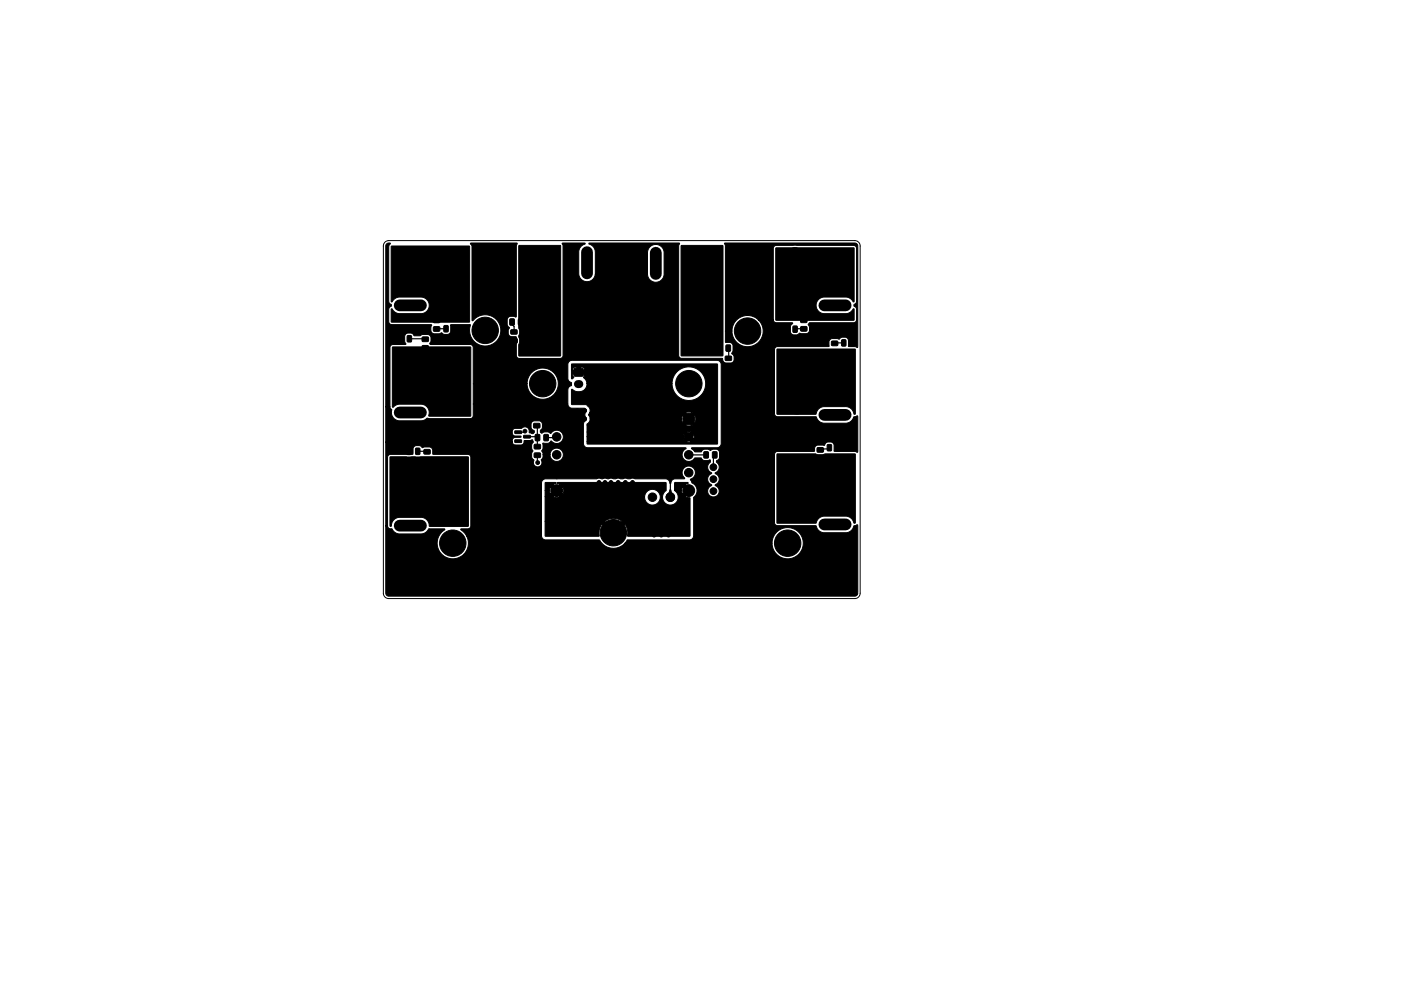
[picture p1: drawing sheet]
<svg xmlns="http://www.w3.org/2000/svg" width="297mm" height="210mm" viewBox="0 0 297 210" stroke-linecap="round" stroke-linejoin="round" font-family="sans-serif">
<path d="M81.6 51.4l.8-.4h98.8a1.14 1.14 0 0 1 1.2 1.2v73.7a1.14 1.14 0 0 1-1.2 1.1h-98.8a1.14 1.14 0 0 1-1.1-1.1v-73.7z" fill="none" stroke="#000" stroke-width=".21"/>
<g fill="#000" stroke="#000" stroke-width=".21">
<path d="M81.9 51.8l.5-.2 .4 .1-.4 .6v11.6l.1 .4 .5 .4v.3l-.5 .3-.1 .3v2.6l.2 .5 .5 .2h8.3l.1 .1-.1 .4v.8l.2 .5 .4 .1h1.1l.6-.2 .6 .4 .7-.1 .4-.2 .2-.3v-1.5l4-.1 .1 .2a3.3 3.3 0 0 0 3.5 4.3 3.3 3.3 0 0 0 2.6-4.9 3.3 3.3 0 0 0-5.6-.3l-.1-.2v-15.6l-.3-.7h9.8l-.1 .6v15l-.2 .1-.4-.2-.9 .1-.5 .6 .1 1.1 .4 .7-.2 .4v1l.6 .4h1l.3 .6-.2 1.1v2.6l.6 .3h8.6l.4-.1 .3-.5v-23.2l-.2-.6h4.8l.1 .1a2.04 2.04 0 0 0-1.4 1.7v4.7a1.76 1.76 0 0 0 1.7 1.7 1.76 1.76 0 0 0 1.8-1.6h11.1a1.76 1.76 0 0 0 1.7 1.7 1.76 1.76 0 0 0 1.8-1.7v-4.8a1.76 1.76 0 0 0-1.8-1.5 1.76 1.76 0 0 0-1.7 1.6v4.7h-11.1v-4.8a1.97 1.97 0 0 0-1.4-1.7l.2-.1h19.1l-.2 .6v23.2l.3 .5 8.9 .1 .2 .6 .4 .3h1.5l.4-.6v-.8l-.5-.5 .3-.5v-1.2l-.4-.6h-1.1l-.1-.2v-2.3h1.4a3.3 3.3 0 0 0 4.6 3.1 3.3 3.3 0 0 0 1-5.5h3.2l.1 .5 .5 .2h3.4v.2l-.4 .5v1.3a1.22 1.22 0 0 0 1.9 .2l1.4 .1 .6-.3 .1-1-.2-.7 .3-.3h9.3l.5-.3 .1-2.7-.6-.6 .1-.3 .4-.3 .1-.4v-11.2a.65 .65 0 0 0-.6-.6h-16.4a.65 .65 0 0 0-.6 .6v15.1h-3.2l-1.2-.7a3.3 3.3 0 0 0-2.3 .1h-.1a3.3 3.3 0 0 0-2 3h-1.4v-18l-.1-.6h27.5a.63 .63 0 0 1 .7 .6l-.1 21.5-1.9-.2-.1-1.5a1.19 1.19 0 0 0-1.7-.2l-.2 .2-1.4-.2-.5 .2-.2 .4-.1 1.1h-10.9l-.3 .2-.2 .3v14l.5 .4h8.2a1.86 1.86 0 0 0 1.7 1.4h4.7a2.07 2.07 0 0 0 1.7-1.4l.6-.2 .2 .1-.1 7.6-.6-.1h-4.3l-.1-1.4a1.1 1.1 0 0 0-1.8-.3l-.2 .4-1.4-.1-.4 .2-.2 .3-.2 .9h-7.8l-.4 .2-.2 .4 .1 14.8 .5 .3 8.3 .1a1.76 1.76 0 0 0 1.6 1.4h4.7a1.96 1.96 0 0 0 1.7-1.5l.6-.2 .2 .2v14.4a.63 .63 0 0 1-.7 .6h-98.8a.63 .63 0 0 1-.6-.7v-14.2h.4a.65 .65 0 0 0 .7 .6h.2a1.87 1.87 0 0 0 1.6 1.1h4.6a2.07 2.07 0 0 0 1.7-1.1h3.2l.1 .2a3.3 3.3 0 0 0-1.2 4.5 3.3 3.3 0 0 0 4.5 1.2 3.3 3.3 0 0 0 1.3-4.4h15.9l.3 .6 .6 .2h11.3a3.6 3.6 0 0 0 2.9 1.8 3.4 3.4 0 0 0 2.6-1.1h31.2a3.3 3.3 0 0 0 4.8 3 3.3 3.3 0 0 0 .4-5.7 3.3 3.3 0 0 0-5.2 2.4v.3h-31.2l.6-.7h13.1l.5-.1 .4-.7v-8.1l.5-.7a1.92 1.92 0 0 0-.9-2.6l-.3-.6a1.45 1.45 0 0 0 .9-2.1 1.45 1.45 0 0 0-2.3-.4 1.45 1.45 0 0 0 .2 2.3l-2.3 .1-.4 .3-.4 .7-.4-.8-.6-.2h-6.5l-.4-.2-.6 .2-.9-.2-.6 .2-.9-.2-.7 .2-1.1-.2-.6 .2-.6-.2-.7 .2-.6-.2-.4 .2h-11l-.5 .3-.2 .6v11.2h-15.9l-1.2-1.4 1.8-.2 .3-.5v-14.8l-.6-.4h-7.3l-.2-1.1-.4-.4h-1.8a1.2 1.2 0 0 0-1.8-.1l-.2 1.6h-4.7l-.4 .1-.2 .3v14.8h-.4v-17.8h26.8l.4 .6h1.5l.5-.2 .2-.7h1.2l.4-.2 .2 .2a.44 .44 0 0 1-.2 .7l-.1 1 .3 .4-.3 .6v.8l.5 .5a1.18 1.18 0 0 0 .5 1.5 .97 .97 0 0 0 1.1-.4 .97 .97 0 0 0 0-1.1l.3-.3v-.7h1.5a1.41 1.41 0 0 0 2 1.3 1.41 1.41 0 0 0 .3-2.4 1.41 1.41 0 0 0-2.3 .8v.3h-1.5l-.2-.8 .2-.5v-1.2h1.1l.7-.4 .8 .5a1.43 1.43 0 0 0 1.7-1 1.43 1.43 0 0 0-.9-1.8 1.43 1.43 0 0 0-1.8 .7l-.5-.4-.8 .1-.5 .2-.3-.2v-.4l.4-.6v-.8l-.3-.5-.4-.1h-1.1l-.4 .3-.2 .3v.8l.3 .5 .4 .2v.3l-.3 .3-.8-.2a.94 .94 0 0 0-.5-1.1 .94 .94 0 0 0-1.1 .2h-1.4l-.4 .2-.2 .9 .3 .4 1.5 .1 .1 .2-1.6 .2-.3 .4v.5h-26.8v-7.5h.9l.4 .6a1.81 1.81 0 0 0 1.6 2.4h4.8l1.1-.6 .4 .1h8.9l.4-.5v-2.6h20.1l.2 .6 .4 .3h2.9l.4 .3v.4a.97 .97 0 0 0-.2 1.2l.2 .5-.5 .6-.1 .4v4.1l.2 .6 .4 .2 21 .1 .2 .1a1.46 1.46 0 0 0-.5 2.4 1.46 1.46 0 0 0 2.4-.4h1.2l.7 .6 1.3-.1a.68 .68 0 0 1-.4 .9 1.35 1.35 0 0 0 .7 1.9 1.36 1.36 0 0 0-.9 1.3 1.36 1.36 0 0 0 .9 1.2 1.26 1.26 0 0 0-.9 1.7 1.26 1.26 0 0 0 1.8 .7 1.26 1.26 0 0 0 .4-1.9l-.6-.5a1.36 1.36 0 0 0 .9-1.2 1.36 1.36 0 0 0-.9-1.3 1.35 1.35 0 0 0 .3-2.4v-.2l.5-.4 .2-.4-.1-1.1-.4-.5-1-.1-.5 .3-.5-.3h-.8l-.7 .6h-1.2l-.8-.8 .1-.1h5.5l.4-.3 .3-.3v-17.1l-.1-.4-.3-.3-.5-.2-30.9 .1-.5 .2-.2 .5v3.1a.89 .89 0 0 0 .7 .8l.1 .7-.6 .3-.2 .4v3.2h-20.1v-4.3h11.4l.1 .3a3.3 3.3 0 0 0 5.1 2.4 3.3 3.3 0 0 0-.3-5.6 3.3 3.3 0 0 0-4.9 2.9h-11.4v-7.7a.65 .65 0 0 0-.6-.6h-8.4l-.2-.2 .3-.5v-.8l-.5-.6h-1.3l-.5 .2h-1.2l-.2-.1a1.19 1.19 0 0 0-1.7-.1l-.2 .3v1.1l.2 .7h-2.8l-.5 .5v12.7h-.9v-34.1zM83 52.2h16.5l.1 16-.2 .2h-16.3l-.2-.2 .1-2.7a2.47 2.47 0 0 0 1.7 1h4.6a1.76 1.76 0 0 0 1.7-1.7 1.76 1.76 0 0 0-1.7-1.8h-4.6a1.95 1.95 0 0 0-1.6 1.1l-.2-.2zM110 52.1h8.9l-.1 23.4h-8.8v-2.4l.2-.5v-.7l-.2-.4 .2-.8v-.7l-.2-.4zM144.4 52.1h8.9l-.1 23.4-8.8-.1zM164.5 52.6h16.5l.1 11.3-.1 .2a2.03 2.03 0 0 0-1.6-1.1h-4.7a1.76 1.76 0 0 0-1.7 1.8 1.76 1.76 0 0 0 1.7 1.7h4.7a1.95 1.95 0 0 0 1.6-1l.1 .1v2.2l-.1 .2-16.5-.1zM84.5 71.2h.7l.2 .1v1l-.1 .3h-.6l-.3-.2zM86.4 71.2h.6l.3 .1v1l-.2 .3h-.6l-.2-.2zM89.5 71.5h1.2l.2 .2v.6l-.3 .2h-1l-.1-.3zM89.5 73.4l1.2-.1 .2 .2v.7l-.3 .1h-1l-.1-.2zM91.9 69.4l1.2-.1 .2 .2-.1 .7-.2 .1h-1l-.1-.2zM91.9 67.5h1.2l.2 .2-.1 .6-.2 .2h-1l-.1-.3zM94.2 69.1l.6-.1 .2 .2 .1 1-.2 .2h-.6l-.2-.1z"/>
<path d="M96 69.1l.7-.1 .2 .2v1l-.1 .2h-.6l-.2-.1zM83.2 73.7h16.6v14.6h-8.9a1.89 1.89 0 0 0-1.6-2.5h-4.8l-1.3 .6zM108.1 67.7l.7-.1 .3 .2v1l-.2 .2h-.6l-.2-.1zM108.3 70h1.2l.2 .2-.1 .6-.2 .1h-1l-.1-.2zM108.3 71.9l1.2-.1 .2 .3-.1 .5-.2 .2h-1l-.1-.3zM109.9 67.7l.7-.1 .3 .2v1l-.2 .2h-.6l-.2-.1zM121.8 78.2h1.8v1.6h-1.8zM121.2 77.3l30.9-.1v17h-27.5l-.1-.1v-.4h21l.6 .1 .4-.1-.5-.5-.5 .5h-21v-1h20.4l.1 .5 .5-.5h1.1l.5 .5 .1-.5-.1-.5-.5 .5h-1.1l-.5-.5-.1 .5h-20.4v-1h21l.5 .4 .5-.4-.6-.2-.4 .2h-21v-1.5h20.8a1.43 1.43 0 0 0 1.5 0l-.8-.8-.7 .8h-20.8v-.2l.4-.4 .2-.7h19.4l.2 .7 .8-.7h1.1l.7 .7a1.43 1.43 0 0 0 .1-1.4l-.8 .7h-1.1l-.8-.8-.2 .8h-19.4l-.3-.9 .2-.4h20.3l.7 .7 .8-.7-.9-.2-.6 .2h-20.3a1.29 1.29 0 0 0-.5-1.6v-.2h-3.3v-3.2l.8 .4 .9 .1a1.6 1.6 0 0 0 1.5-1.7h18.1v.4a3.6 3.6 0 0 0 5.5 2.6 3.6 3.6 0 0 0-.3-6.1 3.6 3.6 0 0 0-5.2 3.1h-18.1l-.1-.6-.6-.7 .2-.7h-2.5l.3 .7-.5 .3v-1.8h2.7v-.3l-.2-.4h-.6v.7h-.8v-.7h-.4l-.4 .2-.1 .5h-.2zM152.1 73.2h.7l.3 .1v1l-.2 .2-.6 .1-.2-.2zM153.8 75.6l1.2-.1 .1 .3v.6l-.2 .1h-1l-.2-.2zM153.8 77.5l1.2-.1 .1 .3v.5l-.2 .2h-1l-.2-.3zM154 73.2h.7l.2 .1v1l-.1 .2-.7 .1-.2-.2z"/>
<path d="M166.3 69.2l.6-.1 .3 .2v1l-.2 .2h-.5l-.3-.1zM168.2 69.2l.6-.1 .2 .2 .1 1-.2 .2h-.6l-.2-.1zM169.8 69.3h1.2l.1 .2v.6l-.2 .2h-1l-.2-.3zM169.8 67.5h1.2l.1 .2v.6l-.2 .2-1-.1-.2-.2zM176.3 72.4h1.2l.2 .2-.1 .6-.2 .2-1-.1-.1-.2zM176.3 74.2h1.2l.2 .2-.1 .6-.2 .2h-1l-.1-.3zM178.5 72.1l.6-.1 .3 .2v1l-.2 .2h-.5l-.3-.1zM180.4 72.1l.6-.1 .2 .2 .1 1-.2 .2h-.6l-.2-.1zM164.7 74.1h16.6l.1 13.7-.3 .1a1.87 1.87 0 0 0-1.7-1.6h-4.7a1.95 1.95 0 0 0-1.8 1.6l-8.2-.1zM82.7 97h16.6v14.6l-8.2 .1a2.4 2.4 0 0 0-1.1-1.7l-.7-.2h-4.6a1.86 1.86 0 0 0-1.8 1.9l-.2-.1zM86.3 95.1l.6-.1 .3 .2v1l-.2 .2h-.6l-.2-.1zM88.2 95.1l.6-.1 .2 .2 .1 1-.2 .2h-.6l-.2-.1z"/>
<path d="M89.9 95.4h1.2l.1 .2v.6l-.2 .2-1-.1-.2-.2zM89.9 97.2h1.2l.1 .2v.6l-.2 .2h-1l-.2-.3zM109.2 93.3h1.3l.1 .5-1.4 .1zM109.2 91.4h1.3l.1 .5-1.4 .1zM111 92.4h1.4l.1 .5h-1.4zM113.5 92.2l.7-.1 .3 .2v1l-.2 .2h-.6l-.2-.1zM113.2 88h1.1l.2 .2v.6l-.3 .2h-.9l-.2-.3zM113.2 89.9l1.1-.1 .2 .2v.7l-.3 .1h-.9l-.2-.2zM113.3 94.3h1.2l.1 .2v.6l-.2 .2h-1l-.2-.3zM113.3 96.1h1.2l.1 .2v.6l-.2 .2h-1l-.2-.3zM115.3 92.2l.8-.1 .2 .2v1l-.2 .2h-.6l-.2-.1zM149.3 95.9l.7-.1 .2 .2v1l-.1 .2h-.7l-.2-.1z"/>
<path d="M151.1 95.9l.7-.1 .2 .2v1l-.1 .2h-.6l-.3-.1zM164.7 96.3h8.2l.4 .2h1.1l.5-.2h6.4l.1 14.6-.2 .1-.2-.1a1.76 1.76 0 0 0-1.6-1.4h-4.7a1.95 1.95 0 0 0-1.8 1.5l-8.2-.1zM173.3 95h1.2l.1 .2v.6l-.2 .2-1-.1-.2-.2zM173.3 96.8h1.2l.1 .2v.6l-.2 .2h-1l-.2-.3zM175.4 94.4l.7-.1 .2 .1v1l-.1 .3h-.6l-.2-.2zM177.3 94.4l.7-.1 .2 .1v1l-.1 .3h-.6l-.2-.2zM115.6 102.4h2.3v.2l-.6 .2 .7 .7 .8-.7-.6-.2 .1-.2h22.8l.1 .1v1.6a1.68 1.68 0 0 0-.3 2.5 1.68 1.68 0 0 0 2.5 0 1.68 1.68 0 0 0-.4-2.5h1.5l.2 .7 .8-.7-.8-.8-.2 .8h-1.5v-1.7h2.9l-.1 .2-.5 .2 1 1v.6l-1 1 1 .3v8h-13.3a3.1 3.1 0 0 0-.6-2.5l-2.3 2.3-2.5-2.3a3.4 3.4 0 0 0-.6 2.6h-11.3l-.1-.1v-3.1h12.6l1.8 1.9 1.9-1.9a3 3 0 0 0-3.7 0h-12.6v-5.2h1.7l.8 .2 18.6-.1v.3a1.67 1.67 0 0 0 2.6 1 1.67 1.67 0 0 0-.2-2.8 1.67 1.67 0 0 0-2.4 1.5h-18.1l.2-.1-.8-.8-.7 .8h-1.7v-1.3h.9l.2 .7 .8-.7h1.1l.7 .7a1.48 1.48 0 0 0 0-1.5l-.7 .8h-1.1l-.8-.8-.2 .8h-.9zM142 103.9h.2l.2 .5 .5 .6 .1 .5-.2 .6-.7 .3-.6-.3-.3-.6 .2-.5 .5-.5z"/>
<circle cx="95.2" cy="53.9" r="1.39"/>
<circle cx="95.2" cy="57.3" r="1.39"/>
<circle cx="105.2" cy="53.9" r="1.39"/>
<circle cx="105.2" cy="57.3" r="1.39"/>
<circle cx="158.6" cy="53.9" r="1.39"/>
<circle cx="158.6" cy="57.3" r="1.39"/>
<circle cx="168.5" cy="53.9" r="1.39"/>
<circle cx="168.5" cy="57.3" r="1.39"/>
<circle cx="95" cy="75.3" r="1.39"/>
<circle cx="95" cy="78.7" r="1.39"/>
<circle cx="95.3" cy="61.5" r="1.39"/>
<circle cx="95.3" cy="64.9" r="1.39"/>
<circle cx="102.9" cy="70.1" r="2.8"/>
<circle cx="104.9" cy="75.3" r="1.39"/>
<circle cx="104.9" cy="78.7" r="1.39"/>
<circle cx="105.2" cy="61.5" r="1.39"/>
<circle cx="105.2" cy="64.9" r="1.39"/>
<circle cx="115.4" cy="70.2" r="1.39"/>
<circle cx="115.4" cy="62.7" r="1.39"/>
<circle cx="115.4" cy="66.1" r="1.39"/>
<circle cx="115.4" cy="73.6" r="1.39"/>
<circle cx="125.3" cy="70.2" r="1.39"/>
<circle cx="125.3" cy="62.7" r="1.39"/>
<circle cx="125.3" cy="73.6" r="1.39"/>
<circle cx="125.3" cy="66.1" r="1.39"/>
<circle cx="138" cy="65.9" r="1.39"/>
<circle cx="138" cy="62.5" r="1.39"/>
<circle cx="138" cy="73.4" r="1.39"/>
<circle cx="138" cy="70" r="1.39"/>
<circle cx="148" cy="65.9" r="1.39"/>
<circle cx="148" cy="62.5" r="1.39"/>
<circle cx="148" cy="73.4" r="1.39"/>
<circle cx="148" cy="70" r="1.39"/>
<circle cx="158.5" cy="70.2" r="2.8"/>
<circle cx="158.6" cy="61.5" r="1.39"/>
<circle cx="158.6" cy="64.9" r="1.39"/>
<circle cx="159" cy="78.9" r="1.39"/>
<circle cx="159" cy="75.5" r="1.39"/>
<circle cx="168.5" cy="61.5" r="1.39"/>
<circle cx="168.5" cy="64.9" r="1.39"/>
<circle cx="169" cy="78.9" r="1.39"/>
<circle cx="169" cy="75.5" r="1.39"/>
<circle cx="94.8" cy="98.8" r="1.39"/>
<circle cx="95" cy="83" r="1.39"/>
<circle cx="95" cy="86.4" r="1.39"/>
<circle cx="104.7" cy="98.8" r="1.39"/>
<circle cx="104.9" cy="83" r="1.39"/>
<circle cx="104.9" cy="86.4" r="1.39"/>
<circle cx="111.3" cy="91.5" r=".4"/>
<circle cx="114" cy="98.1" r=".4"/>
<circle cx="115.1" cy="81.4" r="2.8"/>
<circle cx="118" cy="92.7" r=".9"/>
<circle cx="118" cy="96.5" r=".9"/>
<circle cx="118" cy="88.9" r=".9"/>
<circle cx="119.6" cy="88.6" r=".4"/>
<circle cx="119.6" cy="87.1" r=".4"/>
<circle cx="119.6" cy="90.2" r=".4"/>
<circle cx="120.9" cy="87.1" r=".4"/>
<circle cx="122.4" cy="87.1" r=".4"/>
<circle cx="124" cy="88.9" r=".4"/>
<circle cx="124" cy="87.1" r=".4"/>
<circle cx="144.5" cy="90.9" r=".4"/>
<circle cx="146" cy="92.7" r=".9"/>
<circle cx="146" cy="96.5" r=".9"/>
<circle cx="146" cy="88.9" r="1.25"/>
<circle cx="146" cy="81.4" r="2.8"/>
<circle cx="146" cy="90.9" r=".4"/>
<circle cx="147.6" cy="90.9" r=".4"/>
<circle cx="149.6" cy="89.7" r=".4"/>
<circle cx="149.6" cy="88.4" r=".4"/>
<circle cx="151.3" cy="99.1" r=".72"/>
<circle cx="159" cy="83" r="1.39"/>
<circle cx="159" cy="86.4" r="1.39"/>
<circle cx="159.6" cy="98" r="1.39"/>
<circle cx="169" cy="83" r="1.39"/>
<circle cx="169" cy="86.4" r="1.39"/>
<circle cx="169.5" cy="98" r="1.39"/>
<circle cx="94.8" cy="106.3" r="1.39"/>
<circle cx="94.8" cy="109.7" r="1.39"/>
<circle cx="94.8" cy="102.2" r="1.39"/>
<circle cx="96" cy="115.2" r="2.8"/>
<circle cx="104.7" cy="106.3" r="1.39"/>
<circle cx="104.7" cy="109.7" r="1.39"/>
<circle cx="104.7" cy="102.2" r="1.39"/>
<circle cx="118" cy="104.1" r="1.25"/>
<circle cx="119.6" cy="111" r=".4"/>
<circle cx="119.6" cy="106.9" r=".4"/>
<circle cx="119.6" cy="108.2" r=".4"/>
<circle cx="119.6" cy="112.5" r=".4"/>
<circle cx="119.6" cy="109.5" r=".4"/>
<circle cx="121.2" cy="112.5" r=".4"/>
<circle cx="121.2" cy="109.5" r=".4"/>
<circle cx="121.2" cy="108.2" r=".4"/>
<circle cx="121.2" cy="111" r=".4"/>
<circle cx="121.2" cy="106.9" r=".4"/>
<circle cx="122.7" cy="112.5" r=".4"/>
<circle cx="122.7" cy="108.2" r=".4"/>
<circle cx="122.7" cy="106.9" r=".4"/>
<circle cx="122.7" cy="109.5" r=".4"/>
<circle cx="122.7" cy="111" r=".4"/>
<circle cx="127" cy="103.9" r=".4"/>
<circle cx="127" cy="105.4" r=".4"/>
<circle cx="127" cy="102.4" r=".4"/>
<circle cx="128.3" cy="102.4" r=".4"/>
<circle cx="128.3" cy="103.9" r=".4"/>
<circle cx="128.3" cy="105.4" r=".4"/>
<circle cx="129.5" cy="103.9" r=".4"/>
<circle cx="129.5" cy="105.4" r=".4"/>
<circle cx="129.5" cy="102.4" r=".4"/>
<circle cx="130" cy="113" r="2.8"/>
<circle cx="131.1" cy="102.4" r=".4"/>
<circle cx="131.1" cy="105.4" r=".4"/>
<circle cx="131.1" cy="103.9" r=".4"/>
<circle cx="132.6" cy="103.9" r=".4"/>
<circle cx="132.6" cy="105.4" r=".4"/>
<circle cx="132.6" cy="102.4" r=".4"/>
<circle cx="134.1" cy="105.4" r=".4"/>
<circle cx="134.1" cy="103.9" r=".4"/>
<circle cx="134.1" cy="102.4" r=".4"/>
<circle cx="138.3" cy="105.5" r=".9"/>
<circle cx="138.7" cy="113.5" r=".4"/>
<circle cx="138.7" cy="112" r=".4"/>
<circle cx="138.7" cy="110.5" r=".4"/>
<circle cx="138.7" cy="107.9" r=".4"/>
<circle cx="138.7" cy="109.2" r=".4"/>
<circle cx="140.2" cy="112" r=".4"/>
<circle cx="140.2" cy="110.5" r=".4"/>
<circle cx="140.2" cy="109.2" r=".4"/>
<circle cx="140.2" cy="107.9" r=".4"/>
<circle cx="140.2" cy="113.5" r=".4"/>
<circle cx="141.7" cy="113.5" r=".4"/>
<circle cx="141.7" cy="112" r=".4"/>
<circle cx="141.7" cy="107.9" r=".4"/>
<circle cx="141.7" cy="110.5" r=".4"/>
<circle cx="141.7" cy="109.2" r=".4"/>
<circle cx="142.1" cy="105.5" r=".9"/>
<circle cx="146" cy="100.3" r=".9"/>
<circle cx="146" cy="104.1" r="1.25"/>
<circle cx="151.3" cy="101.7" r=".72"/>
<circle cx="151.3" cy="104.2" r=".72"/>
<circle cx="159.4" cy="105.7" r="1.39"/>
<circle cx="159.4" cy="109.1" r="1.39"/>
<circle cx="159.6" cy="101.4" r="1.39"/>
<circle cx="167" cy="115.2" r="2.8"/>
<circle cx="169.3" cy="105.7" r="1.39"/>
<circle cx="169.3" cy="109.1" r="1.39"/>
<circle cx="169.5" cy="101.4" r="1.39"/>
</g>
<g fill="none" stroke="#000" stroke-width="2.5">
<path d="M84.7 56.9h4.5M116.5 53.5v4.5M124.5 53.5v4.5M139 53.6v4.5M147 53.6v4.5M174.8 56.9h4.5M84.7 64.8h4.5M84.7 79.6h4.5M174.8 64.8h4.5M84.7 87.5h4.5M174.8 80.1h4.5M174.8 88h4.5"/>
<path d="M84.7 103.6h4.5M84.7 111.5h4.5M174.8 103.3h4.5M174.8 111.3h4.5"/>
</g>
<path d="M122.5 81.5h.3" fill="none" stroke="#000" stroke-width="1.7"/>
<g fill="none" stroke="#000" stroke-width=".25">
<path d="M86.8 71.9l3.4 .1M92.6 69.7h1.6M108.6 68.8l.4 .5v1.2M154.3 73.9l.2 .2v1.4M170.4 69.7h-1.8M178.7 72.7h-1.5l-.2 .2M88.8 95.7h1.5l.2 .2M111.3 91.5l-.2 .2h-1.2M111.7 92.6h2.1l.2 .2M113.8 90.3l.1 .1v4.4M113.9 96.6l.1 1.5M118 92.7l-.1 .1h-2.1"/>
<path d="M146 96.5h3.2M151.3 96.9v2.2M175.7 95.2h-1.5l-.3 .3M142.2 100.9l-.1 4.6"/>
</g>
</svg>
